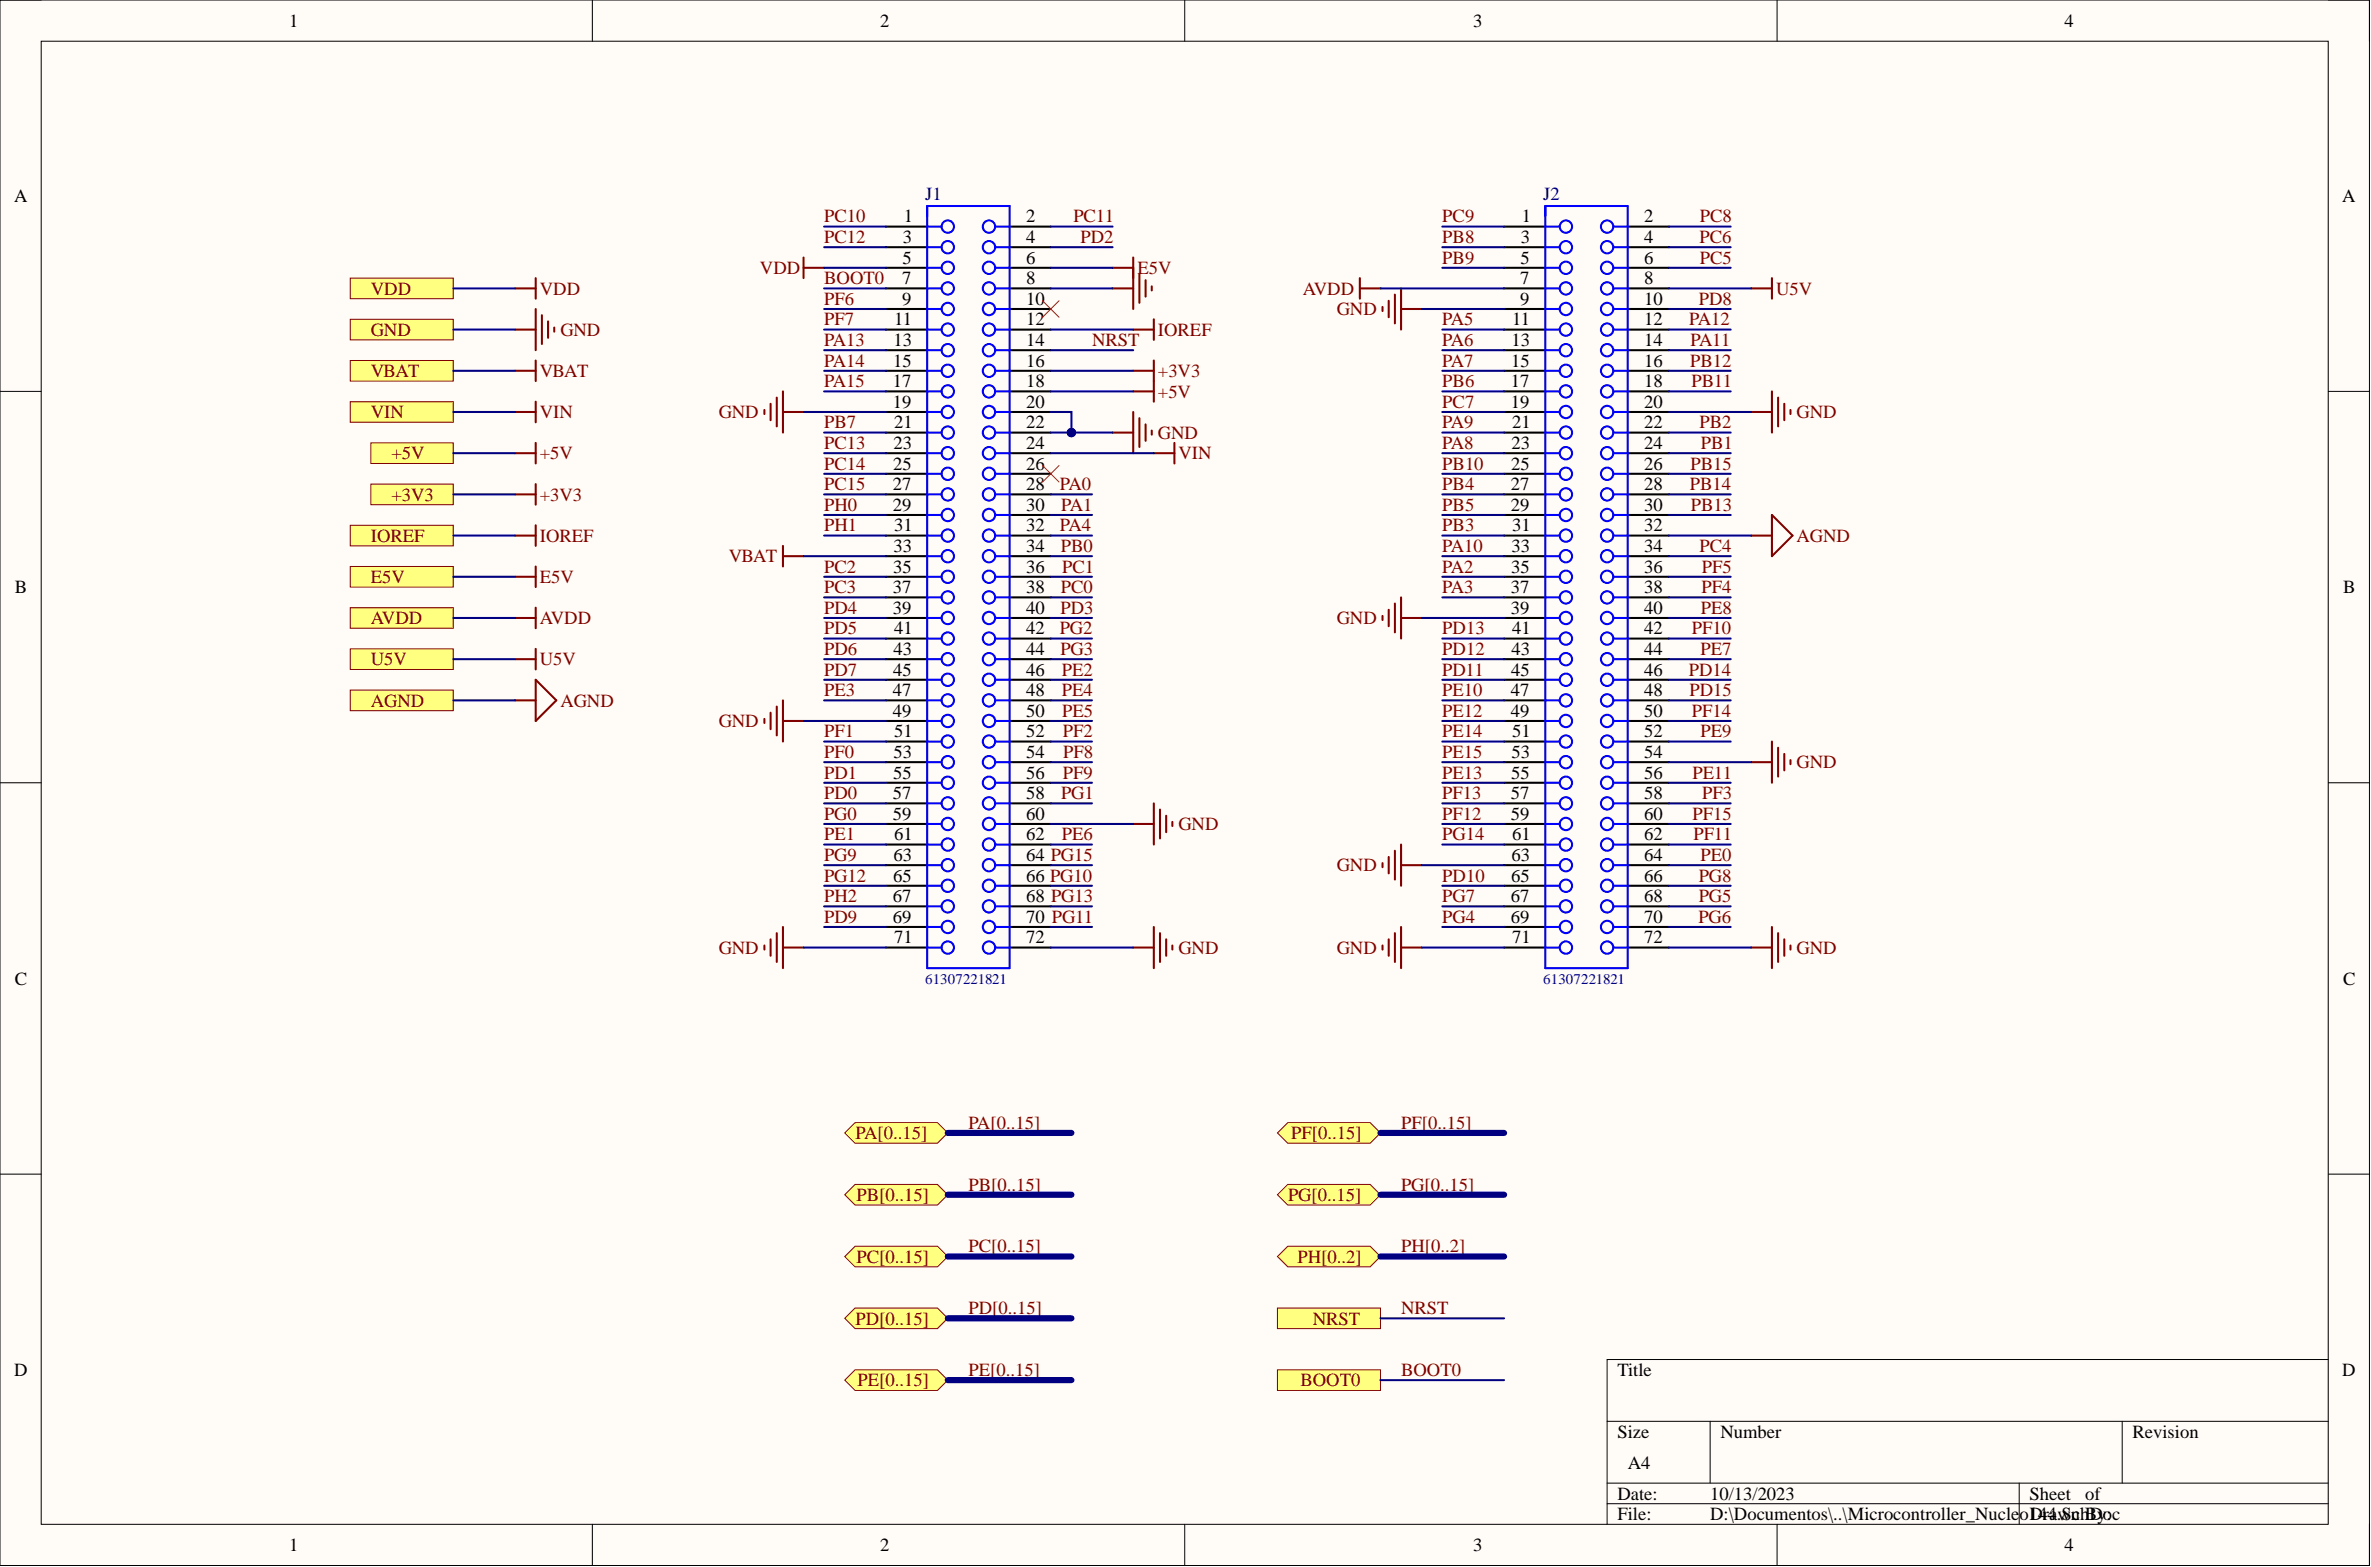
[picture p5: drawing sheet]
<svg xmlns="http://www.w3.org/2000/svg" width="292mm" height="193mm" viewBox="0 0 292 193" stroke-linecap="round" stroke-linejoin="round" font-family="sans-serif">
<defs><g id="words">
<g font-size="2.3">
<text x="35.6" y="3.3">1</text>
<text x="108.4" y="3.3">2</text>
<text x="181.5" y="3.3">3</text>
<text x="254.3" y="3.3">4</text>
<text x="1.7" y="24.9">A</text>
<text x="111.2" y="29.9">3</text>
<text x="111.3" y="27.4">1</text>
<text x="126.4" y="29.9">4</text>
<text x="126.4" y="27.4">2</text>
<text x="187.4" y="29.9">3</text>
<text x="187.5" y="27.4">1</text>
<text x="202.6" y="29.9">4</text>
<text x="202.6" y="27.4">2</text>
<text x="288.6" y="24.9">A</text>
<text x="111.1" y="35">7</text>
<text x="111.2" y="32.5">5</text>
<text x="126.4" y="32.5">6</text>
<text x="126.4" y="35">8</text>
<text x="187.3" y="35">7</text>
<text x="187.3" y="32.5">5</text>
<text x="202.6" y="32.5">6</text>
<text x="202.6" y="35">8</text>
<text x="110.2" y="40.1">11</text>
<text x="111.1" y="37.5">9</text>
<text x="126.4" y="37.5">10</text>
<text x="126.4" y="40.1">12</text>
<text x="186.3" y="40.1">11</text>
<text x="187.3" y="37.5">9</text>
<text x="202.6" y="37.5">10</text>
<text x="202.6" y="40.1">12</text>
<text x="110" y="47.7">17</text>
<text x="110" y="45.2">15</text>
<text x="110.1" y="42.6">13</text>
<text x="126.4" y="42.6">14</text>
<text x="126.4" y="45.2">16</text>
<text x="126.4" y="47.7">18</text>
<text x="186.1" y="47.7">17</text>
<text x="186.2" y="45.2">15</text>
<text x="186.2" y="42.6">13</text>
<text x="202.6" y="42.6">14</text>
<text x="202.6" y="45.2">16</text>
<text x="202.6" y="47.7">18</text>
<text x="110" y="50.2">19</text>
<text x="110.2" y="52.8">21</text>
<text x="126.4" y="50.2">20</text>
<text x="126.4" y="52.8">22</text>
<text x="186.1" y="50.2">19</text>
<text x="186.3" y="52.8">21</text>
<text x="202.6" y="50.2">20</text>
<text x="202.6" y="52.8">22</text>
<text x="110" y="57.8">25</text>
<text x="110.1" y="55.3">23</text>
<text x="126.4" y="55.3">24</text>
<text x="126.4" y="57.8">26</text>
<text x="186.2" y="57.8">25</text>
<text x="186.2" y="55.3">23</text>
<text x="202.6" y="55.3">24</text>
<text x="202.6" y="57.8">26</text>
<text x="110" y="60.4">27</text>
<text x="110" y="62.9">29</text>
<text x="110.2" y="65.4">31</text>
<text x="126.4" y="60.4">28</text>
<text x="126.4" y="62.9">30</text>
<text x="126.4" y="65.4">32</text>
<text x="186.1" y="60.4">27</text>
<text x="186.1" y="62.9">29</text>
<text x="186.3" y="65.4">31</text>
<text x="202.6" y="60.4">28</text>
<text x="202.6" y="62.9">30</text>
<text x="202.6" y="65.4">32</text>
<text x="110" y="70.5">35</text>
<text x="110.1" y="68">33</text>
<text x="126.4" y="68">34</text>
<text x="126.4" y="70.5">36</text>
<text x="186.2" y="70.5">35</text>
<text x="186.2" y="68">33</text>
<text x="202.6" y="68">34</text>
<text x="202.6" y="70.5">36</text>
<text x="1.8" y="73.1">B</text>
<text x="110" y="73.1">37</text>
<text x="110" y="75.6">39</text>
<text x="126.4" y="73.1">38</text>
<text x="126.4" y="75.6">40</text>
<text x="186.1" y="73.1">37</text>
<text x="186.1" y="75.6">39</text>
<text x="202.6" y="73.1">38</text>
<text x="202.6" y="75.6">40</text>
<text x="288.7" y="73.1">B</text>
<text x="110" y="83.2">45</text>
<text x="110.1" y="80.7">43</text>
<text x="110.2" y="78.1">41</text>
<text x="126.4" y="78.1">42</text>
<text x="126.4" y="80.7">44</text>
<text x="126.4" y="83.2">46</text>
<text x="186.2" y="83.2">45</text>
<text x="186.2" y="80.7">43</text>
<text x="186.3" y="78.1">41</text>
<text x="202.6" y="78.1">42</text>
<text x="202.6" y="80.7">44</text>
<text x="202.6" y="83.2">46</text>
<text x="110" y="85.7">47</text>
<text x="110" y="88.3">49</text>
<text x="126.4" y="85.7">48</text>
<text x="126.4" y="88.3">50</text>
<text x="186.1" y="85.7">47</text>
<text x="186.1" y="88.3">49</text>
<text x="202.6" y="85.7">48</text>
<text x="202.6" y="88.3">50</text>
<text x="110" y="95.9">55</text>
<text x="110.1" y="93.4">53</text>
<text x="110.2" y="90.8">51</text>
<text x="126.4" y="90.8">52</text>
<text x="126.4" y="93.4">54</text>
<text x="126.4" y="95.9">56</text>
<text x="186.2" y="95.9">55</text>
<text x="186.2" y="93.4">53</text>
<text x="186.3" y="90.8">51</text>
<text x="202.6" y="90.8">52</text>
<text x="202.6" y="93.4">54</text>
<text x="202.6" y="95.9">56</text>
<text x="110" y="98.4">57</text>
<text x="110" y="101">59</text>
<text x="126.4" y="98.4">58</text>
<text x="126.4" y="101">60</text>
<text x="186.1" y="98.4">57</text>
<text x="186.1" y="101">59</text>
<text x="202.6" y="98.4">58</text>
<text x="202.6" y="101">60</text>
<text x="110.1" y="106">63</text>
<text x="110.2" y="103.5">61</text>
<text x="126.4" y="103.5">62</text>
<text x="126.4" y="106">64 PG15</text>
<text x="186.2" y="106">63</text>
<text x="186.3" y="103.5">61</text>
<text x="202.6" y="103.5">62</text>
<text x="202.6" y="106">64</text>
<text x="110" y="111.1">67</text>
<text x="110" y="113.6">69</text>
<text x="110" y="108.6">65</text>
<text x="126.4" y="108.6">66 PG10</text>
<text x="126.4" y="111.1">68 PG13</text>
<text x="126.4" y="113.6">70 PG11</text>
<text x="186.1" y="111.1">67</text>
<text x="186.1" y="113.6">69</text>
<text x="186.2" y="108.6">65</text>
<text x="202.6" y="108.6">66</text>
<text x="202.6" y="111.1">68</text>
<text x="202.6" y="113.6">70</text>
<text x="110.2" y="116.2">71</text>
<text x="126.4" y="116.2">72</text>
<text x="186.3" y="116.2">71</text>
<text x="202.6" y="116.2">72</text>
<text x="1.8" y="121.3">C</text>
<text x="288.7" y="121.3">C</text>
<text x="1.7" y="169.4">D</text>
<text x="199.3" y="169.4">Title</text>
<text x="288.6" y="169.4">D</text>
<text x="199.3" y="177.1">Size</text>
<text x="212" y="177.1">Number</text>
<text x="262.7" y="177.1">Revision</text>
<text x="199.3" y="184.7">Date:</text>
<text x="200.5" y="180.9">A4</text>
<text x="210.7" y="184.7">10/13/2023</text>
<text x="250" y="184.7">Sheet</text>
<text x="256.9" y="184.7">of</text>
<text x="35.6" y="191">1</text>
<text x="108.4" y="191">2</text>
<text x="181.5" y="191">3</text>
<text x="199.3" y="187.2">File:</text>
<text x="210.7" y="187.2">D:\Documentos\..\Microcontroller_Nucleo144.SchDoc</text>
<text x="250" y="187.2">Drawn By:</text>
<text x="254.3" y="191">4</text>
</g>
<g font-size="2.3" fill="#800000">
<text x="101.5" y="27.4">PC10</text>
<text x="101.5" y="29.9">PC12</text>
<text x="132.2" y="27.4">PC11</text>
<text x="133.1" y="29.9">PD2</text>
<text x="177.7" y="29.9">PB8</text>
<text x="177.7" y="27.4">PC9</text>
<text x="209.4" y="29.9">PC6</text>
<text x="209.4" y="27.4">PC8</text>
<text x="93.6" y="33.7">VDD</text>
<text x="101.5" y="35">BOOT0</text>
<text x="140.1" y="33.7">E5V</text>
<text x="177.7" y="32.5">PB9</text>
<text x="209.4" y="32.5">PC5</text>
<text x="45.7" y="36.3">VDD</text>
<text x="45.7" y="41.3">GND</text>
<text x="66.5" y="36.3">VDD</text>
<text x="69" y="41.3">GND</text>
<text x="101.5" y="37.5">PF6</text>
<text x="101.5" y="40.1">PF7</text>
<text x="142.7" y="41.3">IOREF</text>
<text x="160.5" y="36.3">AVDD</text>
<text x="164.7" y="38.8">GND</text>
<text x="177.7" y="40.1">PA5</text>
<text x="208.1" y="40.1">PA12</text>
<text x="209.3" y="37.5">PD8</text>
<text x="218.8" y="36.3">U5V</text>
<text x="45.7" y="46.4">VBAT</text>
<text x="66.5" y="46.4">VBAT</text>
<text x="101.5" y="47.7">PA15</text>
<text x="101.5" y="42.6">PA13</text>
<text x="101.5" y="45.2">PA14</text>
<text x="134.5" y="42.6">NRST</text>
<text x="142.7" y="46.4">+3V3</text>
<text x="177.7" y="42.6">PA6</text>
<text x="177.7" y="45.2">PA7</text>
<text x="177.7" y="47.7">PB6</text>
<text x="208.2" y="45.2">PB12</text>
<text x="208.3" y="42.6">PA11</text>
<text x="208.4" y="47.7">PB11</text>
<text x="45.7" y="51.5">VIN</text>
<text x="66.5" y="51.5">VIN</text>
<text x="88.5" y="51.5">GND</text>
<text x="101.5" y="52.8">PB7</text>
<text x="142.7" y="49">+5V</text>
<text x="177.7" y="52.8">PA9</text>
<text x="177.7" y="50.2">PC7</text>
<text x="209.4" y="52.8">PB2</text>
<text x="221.3" y="51.5">GND</text>
<text x="48.2" y="56.6">+5V</text>
<text x="66.5" y="56.6">+5V</text>
<text x="101.5" y="55.3">PC13</text>
<text x="101.5" y="57.8">PC14</text>
<text x="142.7" y="54">GND</text>
<text x="145.2" y="56.6">VIN</text>
<text x="177.7" y="55.3">PA8</text>
<text x="177.7" y="57.8">PB10</text>
<text x="208.3" y="57.8">PB15</text>
<text x="209.5" y="55.3">PB1</text>
<text x="48.2" y="61.6">+3V3</text>
<text x="66.5" y="61.6">+3V3</text>
<text x="101.5" y="60.4">PC15</text>
<text x="101.5" y="62.9">PH0</text>
<text x="101.5" y="65.4">PH1</text>
<text x="130.6" y="60.4">PA0</text>
<text x="130.6" y="65.4">PA4</text>
<text x="130.7" y="62.9">PA1</text>
<text x="177.7" y="65.4">PB3</text>
<text x="177.7" y="60.4">PB4</text>
<text x="177.7" y="62.9">PB5</text>
<text x="208.2" y="60.4">PB14</text>
<text x="208.3" y="62.9">PB13</text>
<text x="45.7" y="66.7">IOREF</text>
<text x="45.7" y="71.8">E5V</text>
<text x="66.5" y="66.7">IOREF</text>
<text x="66.5" y="71.8">E5V</text>
<text x="89.8" y="69.3">VBAT</text>
<text x="101.5" y="70.5">PC2</text>
<text x="130.7" y="68">PB0</text>
<text x="130.9" y="70.5">PC1</text>
<text x="177.7" y="70.5">PA2</text>
<text x="177.7" y="68">PA10</text>
<text x="209.4" y="68">PC4</text>
<text x="209.7" y="70.5">PF5</text>
<text x="221.3" y="66.7">AGND</text>
<text x="45.7" y="76.9">AVDD</text>
<text x="66.5" y="76.9">AVDD</text>
<text x="101.5" y="73.1">PC3</text>
<text x="101.5" y="75.6">PD4</text>
<text x="130.6" y="75.6">PD3</text>
<text x="130.7" y="73.1">PC0</text>
<text x="164.7" y="76.9">GND</text>
<text x="177.7" y="73.1">PA3</text>
<text x="209.5" y="75.6">PE8</text>
<text x="209.6" y="73.1">PF4</text>
<text x="45.7" y="81.9">U5V</text>
<text x="66.5" y="81.9">U5V</text>
<text x="101.5" y="78.1">PD5</text>
<text x="101.5" y="80.7">PD6</text>
<text x="101.5" y="83.2">PD7</text>
<text x="130.6" y="78.1">PG2</text>
<text x="130.6" y="80.7">PG3</text>
<text x="130.8" y="83.2">PE2</text>
<text x="177.7" y="83.2">PD11</text>
<text x="177.7" y="80.7">PD12</text>
<text x="177.7" y="78.1">PD13</text>
<text x="208.1" y="83.2">PD14</text>
<text x="208.4" y="78.1">PF10</text>
<text x="209.5" y="80.7">PE7</text>
<text x="45.7" y="87">AGND</text>
<text x="69" y="87">AGND</text>
<text x="88.5" y="89.5">GND</text>
<text x="101.5" y="85.7">PE3</text>
<text x="130.8" y="85.7">PE4</text>
<text x="130.9" y="88.3">PE5</text>
<text x="177.7" y="85.7">PE10</text>
<text x="177.7" y="88.3">PE12</text>
<text x="208.1" y="85.7">PD15</text>
<text x="208.4" y="88.3">PF14</text>
<text x="101.5" y="95.9">PD1</text>
<text x="101.5" y="93.4">PF0</text>
<text x="101.5" y="90.8">PF1</text>
<text x="130.9" y="90.8">PF2</text>
<text x="130.9" y="95.9">PF9</text>
<text x="131" y="93.4">PF8</text>
<text x="177.7" y="90.8">PE14</text>
<text x="177.7" y="93.4">PE15</text>
<text x="177.7" y="95.9">PE13</text>
<text x="208.5" y="95.9">PE11</text>
<text x="209.5" y="90.8">PE9</text>
<text x="221.3" y="94.6">GND</text>
<text x="101.5" y="98.4">PD0</text>
<text x="101.5" y="101">PG0</text>
<text x="130.7" y="98.4">PG1</text>
<text x="177.7" y="101">PF12</text>
<text x="177.7" y="98.4">PF13</text>
<text x="208.5" y="101">PF15</text>
<text x="209.7" y="98.4">PF3</text>
<text x="101.5" y="103.5">PE1</text>
<text x="101.5" y="106">PG9</text>
<text x="130.8" y="103.5">PE6</text>
<text x="145.2" y="102.2">GND</text>
<text x="164.7" y="107.3">GND</text>
<text x="177.7" y="103.5">PG14</text>
<text x="208.7" y="103.5">PF11</text>
<text x="209.5" y="106">PE0</text>
<text x="101.5" y="113.6">PD9</text>
<text x="101.5" y="108.6">PG12</text>
<text x="101.5" y="111.1">PH2</text>
<text x="177.7" y="108.6">PD10</text>
<text x="177.7" y="113.6">PG4</text>
<text x="177.7" y="111.1">PG7</text>
<text x="209.2" y="113.6">PG6</text>
<text x="209.3" y="111.1">PG5</text>
<text x="209.3" y="108.6">PG8</text>
<text x="88.5" y="117.4">GND</text>
<text x="145.2" y="117.4">GND</text>
<text x="164.7" y="117.4">GND</text>
<text x="221.3" y="117.4">GND</text>
<text x="105.4" y="140.3">PA[0..15]</text>
<text x="119.3" y="139">PA[0..15]</text>
<text x="159.1" y="140.3">PF[0..15]</text>
<text x="172.6" y="139">PF[0..15]</text>
<text x="105.5" y="147.9">PB[0..15]</text>
<text x="119.3" y="146.6">PB[0..15]</text>
<text x="158.7" y="147.9">PG[0..15]</text>
<text x="172.6" y="146.6">PG[0..15]</text>
<text x="105.5" y="155.5">PC[0..15]</text>
<text x="119.3" y="154.2">PC[0..15]</text>
<text x="159.8" y="155.5">PH[0..2]</text>
<text x="172.6" y="154.2">PH[0..2]</text>
<text x="119.3" y="161.8">PD[0..15]</text>
<text x="172.6" y="161.8">NRST</text>
<text x="105.4" y="163.1">PD[0..15]</text>
<text x="161.7" y="163.1">NRST</text>
<text x="105.6" y="170.7">PE[0..15]</text>
<text x="119.3" y="169.4">PE[0..15]</text>
<text x="160.2" y="170.7">BOOT0</text>
<text x="172.6" y="169.4">BOOT0</text>
</g>
<g font-size="2.3" fill="#000080">
<text x="114" y="24.6">J1</text>
<text x="190.1" y="24.6">J2</text>
</g>
<g font-size="1.8" fill="#000080">
<text x="114" y="121.1">61307221821</text>
<text x="190.1" y="121.1">61307221821</text>
</g>
</g></defs>
<path d="M0 0h291.9v192.8h-291.9z" fill-rule="evenodd" fill="#fffcf8"/>
<path d="M0 0h291.9v192.8h-291.9z" fill="none" stroke="#000" stroke-width=".12"/>
<path d="M5.1 5.1h281.7v182.6h-281.7z" fill-rule="evenodd" fill="#fffcf8"/>
<g fill="none" stroke="#000" stroke-width=".12">
<path d="M0 0h5.1M5.1 5.1h281.7v182.6h-281.7zM73 0v5.1M146 0v5.1M218.9 0v5.1M286.8 0h5.1v5.1M0 48.2h5.1M286.8 48.2h5.1M0 96.4h5.1M286.8 96.4h5.1M0 144.6h5.1M286.8 144.6h5.1"/>
<path d="M198 175h88.8M210.7 175v7.6M261.4 175v7.6M286.8 167.4h-88.8v20.3M73 187.7v5.1M146 187.7v5.1M198 182.6h88.8M198 185.2h88.8M218.9 187.7v5.1M248.8 182.6v5.1M291.9 187.7v5.1"/>
</g>
<g fill="none" stroke="#00f" stroke-width=".25">
<path d="M114.2 30.4h1.8M114.2 27.9h1.8M114.2 33h1.8M114.2 35.5h1.8M114.2 38.1h1.8M114.2 25.4h10.2v93.8h-10.2zM122.6 30.4h1.8M122.6 27.9h1.8M122.6 33h1.8M122.6 35.5h1.8M122.6 38.1h1.8M190.4 30.4h1.8"/>
<path d="M190.4 27.9h1.8M190.4 33h1.8M190.4 35.5h1.8M190.4 38.1h1.8M190.4 25.4h10.1v93.8h-10.1zM198.8 30.4h1.7M198.8 27.9h1.7M198.8 33h1.7M198.8 35.5h1.7M198.8 38.1h1.7M114.2 40.6h1.8M114.2 43.1h1.8"/>
<path d="M114.2 45.7h1.8M114.2 48.2h1.8M114.2 50.7h1.8M114.2 53.3h1.8M114.2 55.8h1.8M114.2 58.3h1.8M122.6 40.6h1.8M122.6 43.1h1.8M122.6 45.7h1.8M122.6 48.2h1.8M122.6 50.7h1.8M122.6 53.3h1.8"/>
<path d="M122.6 55.8h1.8M122.6 58.3h1.8M190.4 40.6h1.8M190.4 43.1h1.8M190.4 45.7h1.8M190.4 48.2h1.8M190.4 50.7h1.8M190.4 53.3h1.8M190.4 55.8h1.8M190.4 58.3h1.8M198.8 40.6h1.7M198.8 43.1h1.7"/>
<path d="M198.8 45.7h1.7M198.8 48.2h1.7M198.8 50.7h1.7M198.8 53.3h1.7M198.8 55.8h1.7M198.8 58.3h1.7M114.2 60.9h1.8M114.2 63.4h1.8M114.2 66h1.8M114.2 68.5h1.8M114.2 71h1.8M114.2 73.6h1.8"/>
<path d="M114.2 76.1h1.8M114.2 78.6h1.8M122.6 60.9h1.8M122.6 63.4h1.8M122.6 66h1.8M122.6 68.5h1.8M122.6 71h1.8M122.6 73.6h1.8M122.6 76.1h1.8M122.6 78.6h1.8M190.4 60.9h1.8M190.4 63.4h1.8"/>
<path d="M190.4 66h1.8M190.4 68.5h1.8M190.4 71h1.8M190.4 73.6h1.8M190.4 76.1h1.8M190.4 78.6h1.8M198.8 60.9h1.7M198.8 63.4h1.7M198.8 66h1.7M198.8 68.5h1.7M198.8 71h1.7M198.8 73.6h1.7"/>
<path d="M198.8 76.1h1.7M198.8 78.6h1.7M114.2 81.2h1.8M114.2 83.7h1.8M114.2 86.2h1.8M114.2 88.8h1.8M114.2 91.3h1.8M114.2 93.9h1.8M114.2 96.4h1.8M114.2 98.9h1.8M122.6 81.2h1.8M122.6 83.7h1.8"/>
<path d="M122.6 86.2h1.8M122.6 88.8h1.8M122.6 91.3h1.8M122.6 93.9h1.8M122.6 96.4h1.8M122.6 98.9h1.8M190.4 81.2h1.8M190.4 83.7h1.8M190.4 86.2h1.8M190.4 88.8h1.8M190.4 91.3h1.8M190.4 93.9h1.8"/>
<path d="M190.4 96.4h1.8M190.4 98.9h1.8M198.8 81.2h1.7M198.8 83.7h1.7M198.8 86.2h1.7M198.8 88.8h1.7M198.8 91.3h1.7M198.8 93.9h1.7M198.8 96.4h1.7M198.8 98.9h1.7M114.2 101.5h1.8M114.2 104h1.8"/>
<path d="M114.2 106.5h1.8M114.2 109.1h1.8M114.2 111.6h1.8M114.2 114.2h1.8M114.2 116.7h1.8M122.6 101.5h1.8M122.6 104h1.8M122.6 106.5h1.8M122.6 109.1h1.8M122.6 111.6h1.8M122.6 114.2h1.8M122.6 116.7h1.8"/>
<path d="M190.4 101.5h1.8M190.4 104h1.8M190.4 106.5h1.8M190.4 109.1h1.8M190.4 111.6h1.8M190.4 114.2h1.8M190.4 116.7h1.8M198.8 101.5h1.7M198.8 104h1.7M198.8 106.5h1.7M198.8 109.1h1.7M198.8 111.6h1.7"/>
<path d="M198.8 114.2h1.7M198.8 116.7h1.7"/>
<circle cx="116.8" cy="27.9" r=".76"/>
<circle cx="116.8" cy="30.4" r=".76"/>
<circle cx="116.8" cy="33" r=".76"/>
<circle cx="116.8" cy="38.1" r=".76"/>
<circle cx="116.8" cy="35.5" r=".76"/>
<circle cx="121.8" cy="30.4" r=".76"/>
<circle cx="121.8" cy="27.9" r=".76"/>
<circle cx="121.8" cy="33" r=".76"/>
<circle cx="121.8" cy="38.1" r=".76"/>
<circle cx="121.8" cy="35.5" r=".76"/>
<circle cx="192.9" cy="33" r=".76"/>
<circle cx="192.9" cy="30.4" r=".76"/>
<circle cx="192.9" cy="27.9" r=".76"/>
<circle cx="192.9" cy="38.1" r=".76"/>
<circle cx="192.9" cy="35.5" r=".76"/>
<circle cx="198" cy="33" r=".76"/>
<circle cx="198" cy="30.4" r=".76"/>
<circle cx="198" cy="27.9" r=".76"/>
<circle cx="198" cy="38.1" r=".76"/>
<circle cx="198" cy="35.5" r=".76"/>
<circle cx="116.8" cy="43.1" r=".76"/>
<circle cx="116.8" cy="45.7" r=".76"/>
<circle cx="116.8" cy="58.3" r=".76"/>
<circle cx="116.8" cy="48.2" r=".76"/>
<circle cx="116.8" cy="53.3" r=".76"/>
<circle cx="116.8" cy="40.6" r=".76"/>
<circle cx="116.8" cy="50.7" r=".76"/>
<circle cx="116.8" cy="55.8" r=".76"/>
<circle cx="121.8" cy="43.1" r=".76"/>
<circle cx="121.8" cy="45.7" r=".76"/>
<circle cx="121.8" cy="58.3" r=".76"/>
<circle cx="121.8" cy="53.3" r=".76"/>
<circle cx="121.8" cy="48.2" r=".76"/>
<circle cx="121.8" cy="40.6" r=".76"/>
<circle cx="121.8" cy="50.7" r=".76"/>
<circle cx="121.8" cy="55.8" r=".76"/>
<circle cx="192.9" cy="43.1" r=".76"/>
<circle cx="192.9" cy="45.7" r=".76"/>
<circle cx="192.9" cy="53.3" r=".76"/>
<circle cx="192.9" cy="55.8" r=".76"/>
<circle cx="192.9" cy="58.3" r=".76"/>
<circle cx="192.9" cy="48.2" r=".76"/>
<circle cx="192.9" cy="40.6" r=".76"/>
<circle cx="192.9" cy="50.7" r=".76"/>
<circle cx="198" cy="43.1" r=".76"/>
<circle cx="198" cy="45.7" r=".76"/>
<circle cx="198" cy="53.3" r=".76"/>
<circle cx="198" cy="58.3" r=".76"/>
<circle cx="198" cy="55.8" r=".76"/>
<circle cx="198" cy="48.2" r=".76"/>
<circle cx="198" cy="40.6" r=".76"/>
<circle cx="198" cy="50.7" r=".76"/>
<circle cx="116.8" cy="63.4" r=".76"/>
<circle cx="116.8" cy="66" r=".76"/>
<circle cx="116.8" cy="71" r=".76"/>
<circle cx="116.8" cy="78.6" r=".76"/>
<circle cx="116.8" cy="68.5" r=".76"/>
<circle cx="116.8" cy="60.9" r=".76"/>
<circle cx="116.8" cy="73.6" r=".76"/>
<circle cx="116.8" cy="76.1" r=".76"/>
<circle cx="121.8" cy="63.4" r=".76"/>
<circle cx="121.8" cy="66" r=".76"/>
<circle cx="121.8" cy="71" r=".76"/>
<circle cx="121.8" cy="78.6" r=".76"/>
<circle cx="121.8" cy="68.5" r=".76"/>
<circle cx="121.8" cy="60.9" r=".76"/>
<circle cx="121.8" cy="73.6" r=".76"/>
<circle cx="121.8" cy="76.1" r=".76"/>
<circle cx="192.9" cy="63.4" r=".76"/>
<circle cx="192.9" cy="66" r=".76"/>
<circle cx="192.9" cy="71" r=".76"/>
<circle cx="192.9" cy="78.6" r=".76"/>
<circle cx="192.9" cy="76.1" r=".76"/>
<circle cx="192.9" cy="68.5" r=".76"/>
<circle cx="192.9" cy="60.9" r=".76"/>
<circle cx="192.9" cy="73.6" r=".76"/>
<circle cx="198" cy="63.4" r=".76"/>
<circle cx="198" cy="66" r=".76"/>
<circle cx="198" cy="71" r=".76"/>
<circle cx="198" cy="76.1" r=".76"/>
<circle cx="198" cy="78.6" r=".76"/>
<circle cx="198" cy="68.5" r=".76"/>
<circle cx="198" cy="60.9" r=".76"/>
<circle cx="198" cy="73.6" r=".76"/>
<circle cx="116.8" cy="86.2" r=".76"/>
<circle cx="116.8" cy="88.8" r=".76"/>
<circle cx="116.8" cy="81.2" r=".76"/>
<circle cx="116.8" cy="91.3" r=".76"/>
<circle cx="116.8" cy="96.4" r=".76"/>
<circle cx="116.8" cy="83.7" r=".76"/>
<circle cx="116.8" cy="93.9" r=".76"/>
<circle cx="116.8" cy="98.9" r=".76"/>
<circle cx="121.8" cy="86.2" r=".76"/>
<circle cx="121.8" cy="88.8" r=".76"/>
<circle cx="121.8" cy="81.2" r=".76"/>
<circle cx="121.8" cy="91.3" r=".76"/>
<circle cx="121.8" cy="96.4" r=".76"/>
<circle cx="121.8" cy="83.7" r=".76"/>
<circle cx="121.8" cy="93.9" r=".76"/>
<circle cx="121.8" cy="98.9" r=".76"/>
<circle cx="192.9" cy="86.2" r=".76"/>
<circle cx="192.9" cy="88.8" r=".76"/>
<circle cx="192.9" cy="81.2" r=".76"/>
<circle cx="192.9" cy="96.4" r=".76"/>
<circle cx="192.9" cy="98.9" r=".76"/>
<circle cx="192.9" cy="91.3" r=".76"/>
<circle cx="192.9" cy="83.7" r=".76"/>
<circle cx="192.9" cy="93.9" r=".76"/>
<circle cx="198" cy="86.2" r=".76"/>
<circle cx="198" cy="88.8" r=".76"/>
<circle cx="198" cy="81.2" r=".76"/>
<circle cx="198" cy="96.4" r=".76"/>
<circle cx="198" cy="98.9" r=".76"/>
<circle cx="198" cy="91.3" r=".76"/>
<circle cx="198" cy="83.7" r=".76"/>
<circle cx="198" cy="93.9" r=".76"/>
<circle cx="116.8" cy="106.5" r=".76"/>
<circle cx="116.8" cy="109.1" r=".76"/>
<circle cx="116.8" cy="114.2" r=".76"/>
<circle cx="116.8" cy="101.5" r=".76"/>
<circle cx="116.8" cy="116.7" r=".76"/>
<circle cx="116.8" cy="111.6" r=".76"/>
<circle cx="116.8" cy="104" r=".76"/>
<circle cx="121.8" cy="106.5" r=".76"/>
<circle cx="121.8" cy="109.1" r=".76"/>
<circle cx="121.8" cy="114.2" r=".76"/>
<circle cx="121.8" cy="101.5" r=".76"/>
<circle cx="121.8" cy="116.7" r=".76"/>
<circle cx="121.8" cy="111.6" r=".76"/>
<circle cx="121.8" cy="104" r=".76"/>
<circle cx="192.9" cy="106.5" r=".76"/>
<circle cx="192.9" cy="109.1" r=".76"/>
<circle cx="192.9" cy="114.2" r=".76"/>
<circle cx="192.9" cy="101.5" r=".76"/>
<circle cx="192.9" cy="111.6" r=".76"/>
<circle cx="192.9" cy="116.7" r=".76"/>
<circle cx="192.9" cy="104" r=".76"/>
<circle cx="198" cy="106.5" r=".76"/>
<circle cx="198" cy="109.1" r=".76"/>
<circle cx="198" cy="114.2" r=".76"/>
<circle cx="198" cy="101.5" r=".76"/>
<circle cx="198" cy="111.6" r=".76"/>
<circle cx="198" cy="116.7" r=".76"/>
<circle cx="198" cy="104" r=".76"/>
</g>
<g fill="none" stroke="#000" stroke-width=".25">
<path d="M109.1 30.4h5.1M109.1 27.9h5.1M109.1 33h5.1M109.1 35.5h5.1M109.1 38.1h5.1M124.4 30.4h5.1M124.4 27.9h5.1M124.4 33h5.1M124.4 35.5h5.1M124.4 38.1h5.1M185.3 30.4h5.1M185.3 27.9h5.1"/>
<path d="M185.3 33h5.1M185.3 35.5h5.1M185.3 38.1h5.1M200.5 30.4h5.1M200.5 27.9h5.1M200.5 33h5.1M200.5 35.5h5.1M200.5 38.1h5.1M109.1 40.6h5.1M109.1 43.1h5.1M109.1 45.7h5.1M109.1 48.2h5.1"/>
<path d="M109.1 50.7h5.1M109.1 53.3h5.1M109.1 55.8h5.1M109.1 58.3h5.1M124.4 40.6h5.1M124.4 43.1h5.1M124.4 45.7h5.1M124.4 48.2h5.1M124.4 50.7h5.1M124.4 53.3h5.1M124.4 55.8h5.1M124.4 58.3h5.1"/>
<path d="M185.3 40.6h5.1M185.3 43.1h5.1M185.3 45.7h5.1M185.3 48.2h5.1M185.3 50.7h5.1M185.3 53.3h5.1M185.3 55.8h5.1M185.3 58.3h5.1M200.5 40.6h5.1M200.5 43.1h5.1M200.5 45.7h5.1M200.5 48.2h5.1"/>
<path d="M200.5 50.7h5.1M200.5 53.3h5.1M200.5 55.8h5.1M200.5 58.3h5.1M109.1 60.9h5.1M109.1 63.4h5.1M109.1 66h5.1M109.1 68.5h5.1M109.1 71h5.1M109.1 73.6h5.1M109.1 76.1h5.1M109.1 78.6h5.1"/>
<path d="M124.4 60.9h5.1M124.4 63.4h5.1M124.4 66h5.1M124.4 68.5h5.1M124.4 71h5.1M124.4 73.6h5.1M124.4 76.1h5.1M124.4 78.6h5.1M185.3 60.9h5.1M185.3 63.4h5.1M185.3 66h5.1M185.3 68.5h5.1"/>
<path d="M185.3 71h5.1M185.3 73.6h5.1M185.3 76.1h5.1M185.3 78.6h5.1M200.5 60.9h5.1M200.5 63.4h5.1M200.5 66h5.1M200.5 68.5h5.1M200.5 71h5.1M200.5 73.6h5.1M200.5 76.1h5.1M200.5 78.6h5.1"/>
<path d="M109.1 81.2h5.1M109.1 83.7h5.1M109.1 86.2h5.1M109.1 88.8h5.1M109.1 91.3h5.1M109.1 93.9h5.1M109.1 96.4h5.1M109.1 98.9h5.1M124.4 81.2h5.1M124.4 83.7h5.1M124.4 86.2h5.1M124.4 88.8h5.1"/>
<path d="M124.4 91.3h5.1M124.4 93.9h5.1M124.4 96.4h5.1M124.4 98.9h5.1M185.3 81.2h5.1M185.3 83.7h5.1M185.3 86.2h5.1M185.3 88.8h5.1M185.3 91.3h5.1M185.3 93.9h5.1M185.3 96.4h5.1M185.3 98.9h5.1"/>
<path d="M200.5 81.2h5.1M200.5 83.7h5.1M200.5 86.2h5.1M200.5 88.8h5.1M200.5 91.3h5.1M200.5 93.9h5.1M200.5 96.4h5.1M200.5 98.9h5.1M109.1 101.5h5.1M109.1 104h5.1M109.1 106.5h5.1M109.1 109.1h5.1"/>
<path d="M109.1 111.6h5.1M109.1 114.2h5.1M109.1 116.7h5.1M124.4 101.5h5.1M124.4 104h5.1M124.4 106.5h5.1M124.4 109.1h5.1M124.4 111.6h5.1M124.4 114.2h5.1M124.4 116.7h5.1M185.3 101.5h5.1M185.3 104h5.1"/>
<path d="M185.3 106.5h5.1M185.3 109.1h5.1M185.3 111.6h5.1M185.3 114.2h5.1M185.3 116.7h5.1M200.5 101.5h5.1M200.5 104h5.1M200.5 106.5h5.1M200.5 109.1h5.1M200.5 111.6h5.1M200.5 114.2h5.1M200.5 116.7h5.1"/>
</g>
<g fill="none" stroke="#800000" stroke-width=".25">
<path d="M99 31.7v2.5M99 33h2.5M137.1 33h2.5M137.1 35.5h2.5M139.6 31.7v6.4M140.4 33.7v3.6M141.1 34.5v2M141.9 35.3v.5M142.1 39.3v2.6M167.5 35.5h2.6M167.5 34.2v2.6M170.3 37.8v.5"/>
<path d="M171.1 37v2.1M171.8 36.3v3.5M172.6 35.5v5.1M172.6 38.1h2.5M215.8 35.5h2.5M218.3 34.2v2.6M94.2 50.5v.5M94.9 49.7v2M95.7 49v3.5M96.5 48.2v5.1M96.5 50.7h2.5M137.1 53.3h2.5"/>
<path d="M139.6 50.7v5.1M139.6 45.7h2.5M139.6 48.2h2.5M139.6 40.6h2.5M140.4 51.5v3.5M141.1 52.3v2M141.9 53v.5M142.1 44.4v5.1M142.1 55.8h2.6M144.7 54.5v2.6M215.8 50.7h2.5M218.3 48.2v5.1"/>
<path d="M219.1 49v3.5M219.8 49.7v2M220.6 50.5v.5M96.5 67.2v2.6M96.5 68.5h2.5M170.3 75.8v.6M171.1 75.1v2M171.8 74.3v3.6M172.6 73.6v5M172.6 76.1h2.5M215.8 66h2.5M218.3 63.4l2.5 2.6-2.5 2.5z"/>
<path d="M94.2 88.5v.5M94.9 87.8v2M95.7 87v3.6M96.5 86.2v5.1M96.5 88.8h2.5M142.1 98.9v5.1M142.9 99.7v3.5M215.8 93.9h2.5M218.3 91.3v5.1M219.1 92.1v3.5M219.8 92.8v2.1M220.6 93.6v.5"/>
<path d="M94.2 116.4v.5M94.9 115.7v2M95.7 114.9v3.6M96.5 114.2v5M96.5 116.7h2.5M139.6 116.7h2.5M139.6 101.5h2.5M142.1 114.2v5M142.9 114.9v3.6M143.7 100.5v2M143.7 115.7v2M144.4 101.2v.5"/>
<path d="M144.4 116.4v.5M170.3 106.3v.5M170.3 116.4v.5M171.1 105.5v2.1M171.1 115.7v2M171.8 104.8v3.5M171.8 114.9v3.6M172.6 116.7h2.5M172.6 104v5.1M172.6 114.2v5M172.6 106.5h2.5M215.8 116.7h2.5"/>
<path d="M218.3 114.2v5M219.1 114.9v3.6M219.8 115.7v2M220.6 116.4v.5"/>
</g>
<path d="M128.4 37l2.1 2.1M130.5 37l-2.1 2.1M128.4 57.3l2.1 2.1M130.5 57.3l-2.1 2.1" fill="none" stroke="#f00" stroke-width=".12"/>
<path d="M104.1 139.5l1.2-1.3h10.2l1.3 1.3-1.3 1.3h-10.2z" fill-rule="evenodd" fill="#ffff80"/>
<path d="M104.1 139.5l1.2-1.3h10.2l1.3 1.3-1.3 1.3h-10.2z" fill="none" stroke="#800000" stroke-width=".12"/>
<path d="M104.1 147.1l1.2-1.2h10.2l1.3 1.2-1.3 1.3h-10.2z" fill-rule="evenodd" fill="#ffff80"/>
<path d="M104.1 147.1l1.2-1.2h10.2l1.3 1.2-1.3 1.3h-10.2z" fill="none" stroke="#800000" stroke-width=".12"/>
<path d="M104.1 154.7l1.2-1.2h10.2l1.3 1.2-1.3 1.3h-10.2z" fill-rule="evenodd" fill="#ffff80"/>
<path d="M104.1 154.7l1.2-1.2h10.2l1.3 1.2-1.3 1.3h-10.2z" fill="none" stroke="#800000" stroke-width=".12"/>
<path d="M157.4 161.1h12.7v2.5h-12.7z" fill-rule="evenodd" fill="#ffff80"/>
<path d="M157.4 161.1h12.7v2.5h-12.7z" fill="none" stroke="#800000" stroke-width=".12"/>
<path d="M157.4 168.7h12.7v2.5h-12.7z" fill-rule="evenodd" fill="#ffff80"/>
<path d="M157.4 168.7h12.7v2.5h-12.7z" fill="none" stroke="#800000" stroke-width=".12"/>
<path d="M104.1 162.3l1.2-1.2h10.2l1.3 1.2-1.3 1.3h-10.2z" fill-rule="evenodd" fill="#ffff80"/>
<path d="M104.1 162.3l1.2-1.2h10.2l1.3 1.2-1.3 1.3h-10.2z" fill="none" stroke="#800000" stroke-width=".12"/>
<path d="M104.1 170l1.2-1.3h10.2l1.3 1.3-1.3 1.2h-10.2z" fill-rule="evenodd" fill="#ffff80"/>
<path d="M104.1 170l1.2-1.3h10.2l1.3 1.3-1.3 1.2h-10.2z" fill="none" stroke="#800000" stroke-width=".12"/>
<path d="M157.4 139.5l1.2-1.3h10.2l1.3 1.3-1.3 1.3h-10.2z" fill-rule="evenodd" fill="#ffff80"/>
<path d="M157.4 139.5l1.2-1.3h10.2l1.3 1.3-1.3 1.3h-10.2z" fill="none" stroke="#800000" stroke-width=".12"/>
<path d="M157.4 147.1l1.2-1.2h10.2l1.3 1.2-1.3 1.3h-10.2z" fill-rule="evenodd" fill="#ffff80"/>
<path d="M157.4 147.1l1.2-1.2h10.2l1.3 1.2-1.3 1.3h-10.2z" fill="none" stroke="#800000" stroke-width=".12"/>
<path d="M157.4 154.7l1.2-1.2h10.2l1.3 1.2-1.3 1.3h-10.2z" fill-rule="evenodd" fill="#ffff80"/>
<path d="M157.4 154.7l1.2-1.2h10.2l1.3 1.2-1.3 1.3h-10.2z" fill="none" stroke="#800000" stroke-width=".12"/>
<path d="M43.2 34.2h12.6v2.6h-12.6z" fill-rule="evenodd" fill="#ffff80"/>
<path d="M43.2 34.2h12.6v2.6h-12.6z" fill="none" stroke="#800000" stroke-width=".12"/>
<path d="M43.2 39.3h12.6v2.6h-12.6z" fill-rule="evenodd" fill="#ffff80"/>
<path d="M43.2 39.3h12.6v2.6h-12.6z" fill="none" stroke="#800000" stroke-width=".12"/>
<path d="M43.2 44.4h12.6v2.5h-12.6z" fill-rule="evenodd" fill="#ffff80"/>
<path d="M43.2 44.4h12.6v2.5h-12.6z" fill="none" stroke="#800000" stroke-width=".12"/>
<path d="M43.2 49.5h12.6v2.5h-12.6z" fill-rule="evenodd" fill="#ffff80"/>
<path d="M43.2 49.5h12.6v2.5h-12.6z" fill="none" stroke="#800000" stroke-width=".12"/>
<path d="M45.7 54.5h10.1v2.6h-10.1z" fill-rule="evenodd" fill="#ffff80"/>
<path d="M45.7 54.5h10.1v2.6h-10.1z" fill="none" stroke="#800000" stroke-width=".12"/>
<path d="M45.7 59.6h10.1v2.5h-10.1z" fill-rule="evenodd" fill="#ffff80"/>
<path d="M45.7 59.6h10.1v2.5h-10.1z" fill="none" stroke="#800000" stroke-width=".12"/>
<path d="M43.2 64.7h12.6v2.5h-12.6z" fill-rule="evenodd" fill="#ffff80"/>
<path d="M43.2 64.7h12.6v2.5h-12.6z" fill="none" stroke="#800000" stroke-width=".12"/>
<path d="M43.2 69.8h12.6v2.5h-12.6z" fill-rule="evenodd" fill="#ffff80"/>
<path d="M43.2 69.8h12.6v2.5h-12.6z" fill="none" stroke="#800000" stroke-width=".12"/>
<path d="M43.2 74.8h12.6v2.6h-12.6z" fill-rule="evenodd" fill="#ffff80"/>
<path d="M43.2 74.8h12.6v2.6h-12.6z" fill="none" stroke="#800000" stroke-width=".12"/>
<path d="M43.2 79.9h12.6v2.5h-12.6z" fill-rule="evenodd" fill="#ffff80"/>
<path d="M43.2 79.9h12.6v2.5h-12.6z" fill="none" stroke="#800000" stroke-width=".12"/>
<path d="M43.2 85h12.6v2.5h-12.6z" fill-rule="evenodd" fill="#ffff80"/>
<path d="M43.2 85h12.6v2.5h-12.6z" fill="none" stroke="#800000" stroke-width=".12"/>
<g fill="none" stroke="#800000" stroke-width=".25">
<path d="M63.5 35.5h2.5M66 34.2v2.6M66 38.1v5M66.8 38.8v3.6M67.5 39.6v2M63.5 40.6h2.5M63.5 45.7h2.5M63.5 50.7h2.5M63.5 55.8h2.5M66 44.4v2.5M66 49.5v2.5M66 54.5v2.6"/>
<path d="M66 59.6v2.5M68.3 40.3v.5M63.5 60.9h2.5M63.5 66h2.5M63.5 71h2.5M63.5 76.1h2.5M66 64.7v2.5M66 69.8v2.5M66 74.8v2.6M66 79.9v2.5M63.5 81.2h2.5M63.5 86.2h2.5"/>
<path d="M66 83.7l2.5 2.5-2.5 2.6z"/>
</g>
<g fill="none" stroke="#000080" stroke-width=".25">
<path d="M101.5 30.4h7.6M101.5 27.9h7.6M101.5 33h7.6M101.5 35.5h7.6M101.5 38.1h7.6M129.5 30.4h7.6M129.5 27.9h7.6M129.5 33h7.6M129.5 35.5h7.6M99 50.7h10.1M101.5 40.6h7.6M101.5 43.1h7.6"/>
<path d="M101.5 45.7h7.6M101.5 48.2h7.6M101.5 53.3h7.6M101.5 55.8h7.6M101.5 58.3h7.6M129.5 50.7h2.5v2.6M129.5 40.6h10.1M129.5 43.1h10.1M129.5 45.7h10.1M129.5 48.2h10.1M129.5 55.8h12.6M99 68.5h10.1"/>
<path d="M101.5 60.9h7.6M101.5 63.4h7.6M101.5 66h7.6M101.5 76.1h7.6M101.5 78.6h7.6M101.5 71h7.6M101.5 73.6h7.6M129.5 60.9h5M129.5 63.4h5M129.5 66h5M129.5 76.1h5M129.5 78.6h5"/>
<path d="M129.5 71h5M129.5 73.6h5M129.5 68.5h5M99 88.8h10.1M101.5 91.3h7.6M101.5 93.9h7.6M101.5 96.4h7.6M101.5 98.9h7.6M101.5 81.2h7.6M101.5 83.7h7.6M101.5 86.2h7.6M129.5 91.3h5"/>
<path d="M129.5 93.9h5M129.5 96.4h5M129.5 98.9h5M129.5 81.2h5M129.5 83.7h5M129.5 86.2h5M129.5 88.8h5M99 116.7h10.1M101.5 114.2h7.6M101.5 101.5h7.6M101.5 104h7.6M101.5 106.5h7.6"/>
<path d="M101.5 109.1h7.6M101.5 111.6h7.6M129.5 114.2h5M129.5 104h5M129.5 106.5h5M129.5 109.1h5M129.5 111.6h5"/>
</g>
<circle cx="132" cy="53.3" r=".51" fill="#000080"/>
<circle cx="132" cy="53.3" r=".51" fill="none" stroke="#000080" stroke-width=".12"/>
<g fill="none" stroke="#000080" stroke-width=".25">
<path d="M170.1 35.5h15.2M175.1 38.1h10.2M177.7 30.4h7.6M177.7 33h7.6M177.7 27.9h7.6M205.6 30.4h7.6M205.6 33h7.6M205.6 27.9h7.6M205.6 38.1h7.6M205.6 35.5h10.2M129.5 53.3h7.6M177.7 40.6h7.6"/>
<path d="M177.7 43.1h7.6M177.7 45.7h7.6M177.7 48.2h7.6M177.7 53.3h7.6M177.7 55.8h7.6M177.7 58.3h7.6M177.7 50.7h7.6M205.6 40.6h7.6M205.6 43.1h7.6M205.6 45.7h7.6M205.6 48.2h7.6M205.6 53.3h7.6"/>
<path d="M205.6 55.8h7.6M205.6 58.3h7.6M205.6 50.7h10.2M175.1 76.1h10.2M177.7 60.9h7.6M177.7 63.4h7.6M177.7 68.5h7.6M177.7 71h7.6M177.7 73.6h7.6M177.7 78.6h7.6M177.7 66h7.6M205.6 60.9h7.6"/>
<path d="M205.6 63.4h7.6M205.6 68.5h7.6M205.6 71h7.6M205.6 73.6h7.6M205.6 76.1h7.6M205.6 78.6h7.6M205.6 66h10.2M177.7 81.2h7.6M177.7 83.7h7.6M177.7 86.2h7.6M177.7 88.8h7.6M177.7 91.3h7.6"/>
<path d="M177.7 96.4h7.6M177.7 98.9h7.6M177.7 93.9h7.6M205.6 81.2h7.6M205.6 83.7h7.6M205.6 86.2h7.6M205.6 88.8h7.6M205.6 91.3h7.6M205.6 96.4h7.6M205.6 98.9h7.6M205.6 93.9h10.2M129.5 101.5h10.1"/>
<path d="M129.5 116.7h10.1M175.1 106.5h10.2M175.1 116.7h10.2M177.7 101.5h7.6M177.7 104h7.6M177.7 109.1h7.6M177.7 111.6h7.6M177.7 114.2h7.6M205.6 101.5h7.6M205.6 104h7.6M205.6 106.5h7.6M205.6 109.1h7.6"/>
<path d="M205.6 111.6h7.6M205.6 114.2h7.6M205.6 116.7h10.2M170.1 162.3h15.2M170.1 170h15.2"/>
</g>
<circle cx="132" cy="53.3" r=".51" fill="#000080"/>
<circle cx="132" cy="53.3" r=".51" fill="none" stroke="#000080" stroke-width=".12"/>
<path d="M55.8 35.5h7.7M55.8 40.6h7.7M55.8 45.7h7.7M55.8 50.7h7.7M55.8 55.8h7.7M55.8 60.9h7.7M55.8 66h7.7M55.8 71h7.7M55.8 76.1h7.7M55.8 81.2h7.7M55.8 86.2h7.7" fill="none" stroke="#000080" stroke-width=".25"/>
<path d="M116.8 139.5h15.2M170.1 139.5h15.2M116.8 147.1h15.2M116.8 154.7h15.2M170.1 147.1h15.2M170.1 154.7h15.2M116.8 162.3h15.2M116.8 170h15.2" fill="none" stroke="#000080" stroke-width=".76"/>
<use href="#words"/>
</svg>
